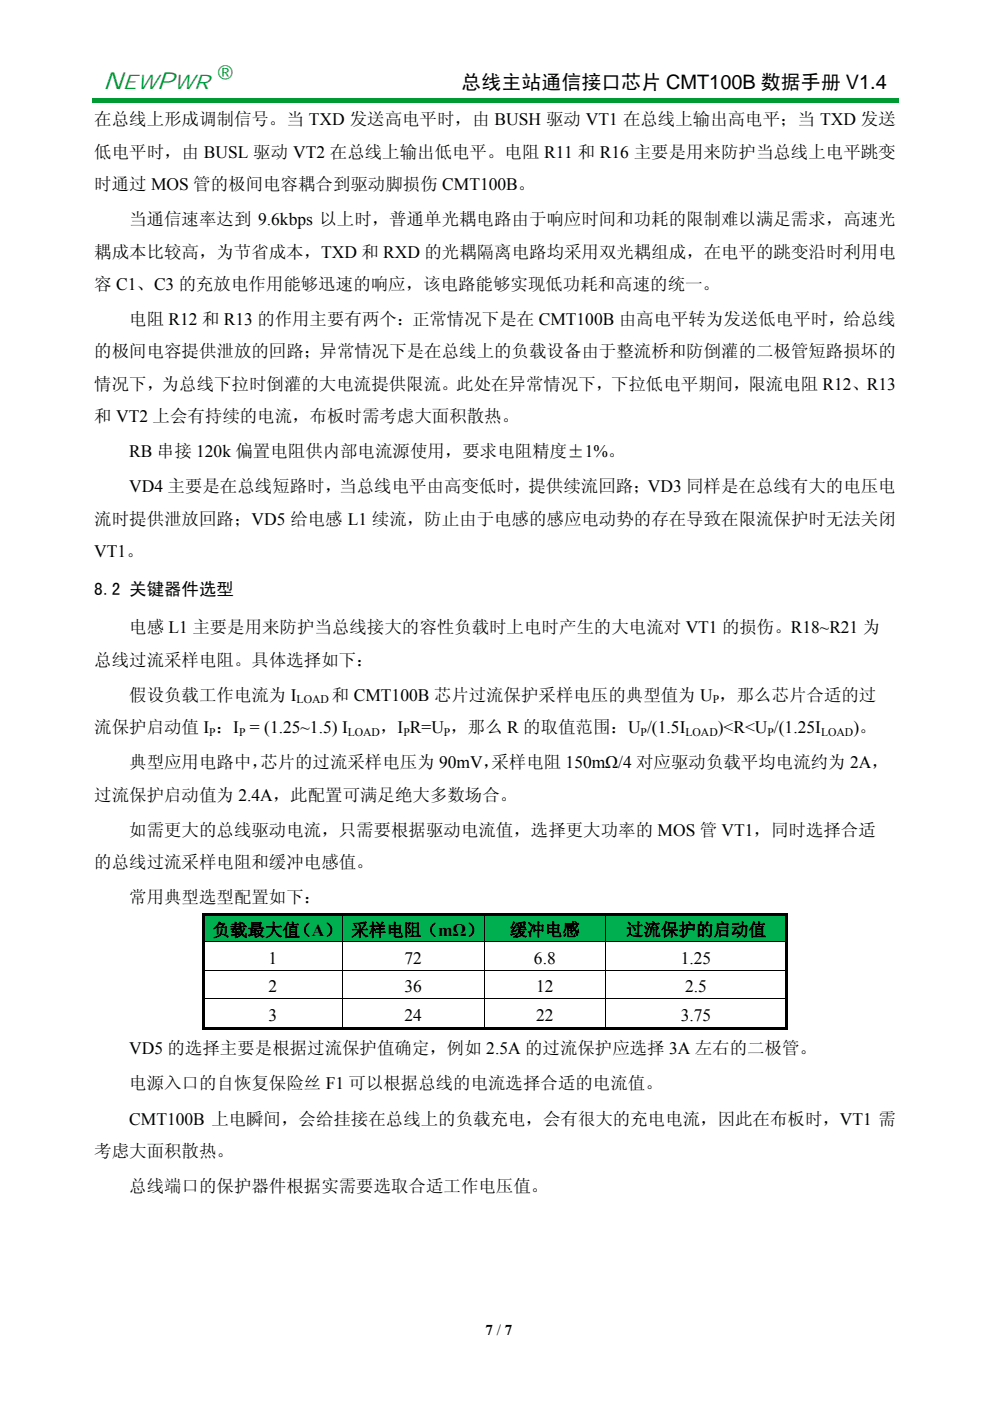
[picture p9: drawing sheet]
<svg xmlns="http://www.w3.org/2000/svg" width="210mm" height="297mm" viewBox="0 0 210 297" stroke-linecap="round" stroke-linejoin="round" font-family="sans-serif">
<defs><g id="words">
<g font-size="5.2" fill="#009a33">
<text x="21.9" y="18.9">N</text>
<text x="33.3" y="18.9">P</text>
</g>
<text font-size="4.9" fill="#009a33" x="45.8" y="17.4">®</text>
<g font-size="4.5" fill="#009a33">
<text x="26" y="18.9">EW</text>
<text x="36.9" y="18.9">WR</text>
</g>
<text font-size="4.2" x="97.9" y="18.9">总线主站通信接口芯片 CMT100B 数据手册 V1.4</text>
<g font-size="3.7">
<text x="20" y="26.5">在总线上形成调制信号。当 TXD 发送高电平时，由 BUSH 驱动 VT1 在总线上输出高电平；当 TXD 发送</text>
<text x="20" y="33.4">低电平时，由 BUSL 驱动 VT2 在总线上输出低电平。电阻 R11 和 R16 主要是用来防护当总线上电平跳变</text>
<text x="20" y="40.3">时通过 MOS 管的极间电容耦合到驱动脚损伤 CMT100B。</text>
<text x="27.4" y="47.7">当通信速率达到 9.6kbps 以上时，普通单光耦电路由于响应时间和功耗的限制难以满足需求，高速光</text>
<text x="20" y="54.6">耦成本比较高，为节省成本，TXD 和 RXD 的光耦隔离电路均采用双光耦组成，在电平的跳变沿时利用电</text>
<text x="20" y="61.5">容 C1、C3 的充放电作用能够迅速的响应，该电路能够实现低功耗和高速的统一。</text>
<text x="27.4" y="68.9">电阻 R12 和 R13 的作用主要有两个：正常情况下是在 CMT100B 由高电平转为发送低电平时，给总线</text>
<text x="20" y="75.8">的极间电容提供泄放的回路；异常情况下是在总线上的负载设备由于整流桥和防倒灌的二极管短路损坏的</text>
<text x="20" y="82.7">情况下，为总线下拉时倒灌的大电流提供限流。此处在异常情况下，下拉低电平期间，限流电阻 R12、R13</text>
<text x="20" y="89.6">和 VT2 上会有持续的电流，布板时需考虑大面积散热。</text>
<text x="27.4" y="97">RB 串接 120k 偏置电阻供内部电流源使用，要求电阻精度±1%。</text>
<text x="27.4" y="104.4">VD4 主要是在总线短路时，当总线电平由高变低时，提供续流回路；VD3 同样是在总线有大的电压电</text>
<text x="20" y="111.3">流时提供泄放回路；VD5 给电感 L1 续流，防止由于电感的感应电动势的存在导致在限流保护时无法关闭</text>
<text x="20" y="118.2">VT1。</text>
<text x="20" y="126.1">8.2 关键器件选型</text>
<text x="27.4" y="134.3">电感 L1 主要是用来防护当总线接大的容性负载时上电时产生的大电流对 VT1 的损伤。R18~R21 为</text>
<text x="20" y="141.1">总线过流采样电阻。具体选择如下：</text>
<text x="27.4" y="148.6">假设负载工作电流为 I</text>
<text x="70.4" y="148.6">和 CMT100B 芯片过流保护采样电压的典型值为 U ，那么芯片合适的过</text>
<text x="20" y="155.4">流保护启动值 I ：I = (1.25~1.5) I</text>
<text x="80.6" y="155.4">，I R=U ，那么 R 的取值范围：U /(1.5I</text>
<text x="152.2" y="155.4">)&lt;R&lt;U /(1.25I</text>
<text x="181" y="155.4">)。</text>
<text x="27.4" y="162.9">典型应用电路中，</text>
<text x="55.2" y="162.9">芯片的过流采样电压为 90mV，</text>
<text x="104.2" y="162.9">采样电阻 150mΩ/4 对应驱动负载平均电流约为 2A，</text>
<text x="20" y="169.8">过流保护启动值为 2.4A，此配置可满足绝大多数场合。</text>
<text x="27.4" y="177.2">如需更大的总线驱动电流，只需要根据驱动电流值，选择更大功率的 MOS 管 VT1，同时选择合适</text>
<text x="20" y="184.1">的总线过流采样电阻和缓冲电感值。</text>
<text x="27.4" y="191.5">常用典型选型配置如下：</text>
<text x="45" y="198.5">负载最大值（A）</text>
<text x="74.5" y="198.5">采样电阻（mΩ）</text>
<text x="108.1" y="198.4">缓冲电感</text>
<text x="132.8" y="198.4">过流保护的启动值</text>
<text x="56.9" y="204.3">1</text>
<text x="85.8" y="204.3">72</text>
<text x="113.2" y="204.3">6.8</text>
<text x="144.4" y="204.3">1.25</text>
<text x="56.9" y="210.4">2</text>
<text x="85.8" y="210.4">36</text>
<text x="113.7" y="210.4">12</text>
<text x="145.3" y="210.4">2.5</text>
<text x="56.9" y="216.4">3</text>
<text x="85.8" y="216.4">24</text>
<text x="113.7" y="216.4">22</text>
<text x="144.4" y="216.4">3.75</text>
<text x="27.4" y="223.6">VD5 的选择主要是根据过流保护值确定，例如 2.5A 的过流保护应选择 3A 左右的二极管。</text>
<text x="27.4" y="231">电源入口的自恢复保险丝 F1 可以根据总线的电流选择合适的电流值。</text>
<text x="27.4" y="238.4">CMT100B 上电瞬间，会给挂接在总线上的负载充电，会有很大的充电电流，因此在布板时，VT1 需</text>
<text x="20" y="245.3">考虑大面积散热。</text>
<text x="27.4" y="252.7">总线端口的保护器件根据实需要选取合适工作电压值。</text>
</g>
<text font-size="3.2" x="103" y="283.1">7 / 7</text>
<g font-size="2.5">
<text x="62.9" y="149.1">LOAD</text>
<text x="151.2" y="149.1">P</text>
<text x="44.4" y="156">P</text>
<text x="50.7" y="156">P</text>
<text x="73.8" y="156">LOAD</text>
<text x="85.6" y="156">P</text>
<text x="94.2" y="156">P</text>
<text x="135.9" y="156">P</text>
<text x="145.4" y="156">LOAD</text>
<text x="162.8" y="156">P</text>
<text x="174.1" y="156">LOAD</text>
</g>
</g></defs>
<path d="M19.5 20.7h171v1.1h-171z" fill="#009a33"/>
<g fill="#00b050">
<path d="M43.4 194.1h29.1v5.5h-29.1z"/>
<path d="M45 194.2h25.7v5.4h-25.7z"/>
<path d="M72.7 194.1h29.9v5.5h-29.9z"/>
<path d="M74.5 194.2h26.3v5.4h-26.3z"/>
<path d="M102.8 194.1h25.5v5.5h-25.5z"/>
<path d="M104.6 194.1h21.9v5.4h-21.9z"/>
</g>
<path d="M104.6 199.5h21.9" fill="none" stroke="#00b050" stroke-width=".21"/>
<g fill="#00b050">
<path d="M128.5 194.1h38.1v5.5h-38.1z"/>
<path d="M130.3 194.1h34.6v5.4h-34.6z"/>
</g>
<path d="M130.3 199.5h34.6" fill="none" stroke="#00b050" stroke-width=".21"/>
<g fill="#000">
<path d="M42.9 193.6h.5v.5h-.5zM42.9 193.6h124.2v.5h-124.2zM42.9 194.1h.5v5.5h-.5zM166.6 193.6h.5v.5h-.5zM166.6 194.1h.5v5.5h-.5zM42.9 199.8h.5v5.9h-.5zM42.9 205.8h.5v5.9h-.5zM42.9 211.9h.5v6.3h-.5zM42.9 217.7h29.6v.5h-29.6zM72.5 217.7h30.1v.5h-30.1zM102.6 217.7h25.7v.5h-25.7zM128.3 217.7h38.3v.5h-38.3z"/>
<path d="M166.6 199.8h.5v5.9h-.5zM166.6 205.8h.5v5.9h-.5zM166.6 211.9h.5v6.3h-.5zM166.6 217.7h.5v.5h-.5z"/>
</g>
<g fill="none" stroke="#000" stroke-width=".21">
<path d="M42.9 199.7h124.2M72.6 194.1v5.5M72.6 199.8v5.9M102.7 194.1v5.5M102.7 199.8v5.9M128.4 194.1v5.5M128.4 199.8v5.9M42.9 205.7h124.2M42.9 211.8h124.2M72.6 205.8v5.9M72.6 211.9v5.8M102.7 205.8v5.9"/>
<path d="M102.7 211.9v5.8M128.4 205.8v5.9M128.4 211.9v5.8"/>
</g>
<use href="#words"/>
</svg>
